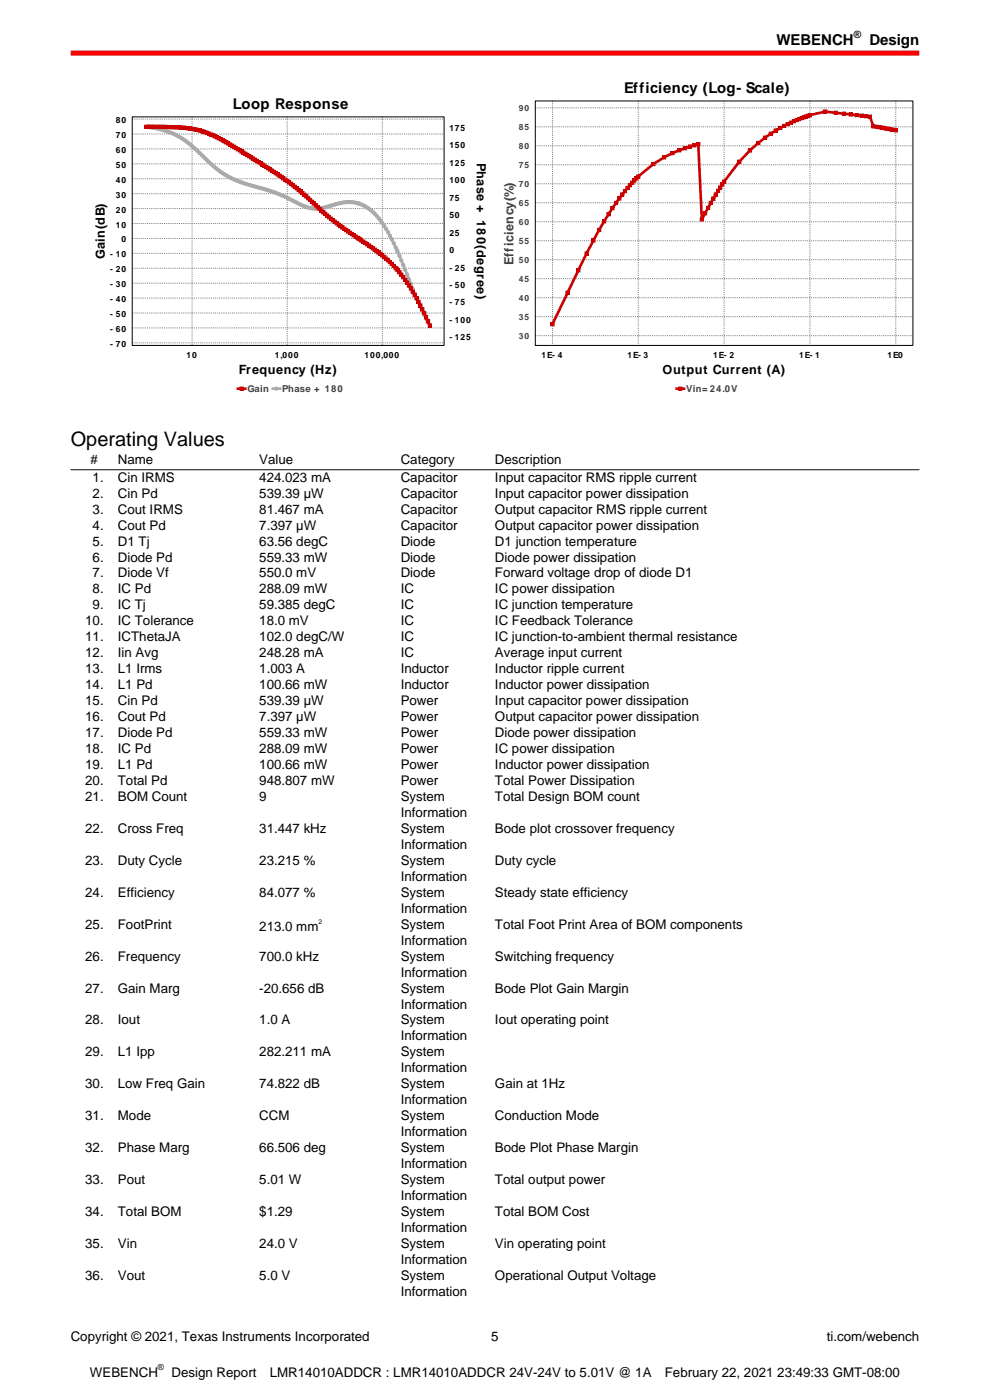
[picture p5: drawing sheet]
<svg xmlns="http://www.w3.org/2000/svg" width="210mm" height="297mm" viewBox="0 0 210 297" stroke-linecap="round" stroke-linejoin="round" font-family="sans-serif">
<defs><g id="words">
<text font-size="4.2" x="15" y="94.7">Operating Values</text>
<g font-size="3.2">
<text x="164.7" y="9.6">WEBENCH</text>
<text x="184.4" y="9.6">Design</text>
</g>
<g font-size="3.1">
<text x="49.4" y="23.1">Loop Response</text>
<text x="132.4" y="19.7">Efficiency (Log- Scale)</text>
</g>
<g font-size="2.8">
<text x="19.2" y="98.5">#</text>
<text x="25" y="98.5">Name</text>
<text x="55" y="98.5">Value</text>
<text x="85" y="98.5">Category</text>
<text x="105" y="98.5">Description</text>
<text x="19.6" y="102.2">1.</text>
<text x="19.6" y="105.6">2.</text>
<text x="25" y="102.2">Cin IRMS</text>
<text x="25" y="105.6">Cin Pd</text>
<text x="55" y="102.2">424.023 mA</text>
<text x="55" y="105.6">539.39 µW</text>
<text x="85" y="102.2">Capacitor</text>
<text x="85" y="105.6">Capacitor</text>
<text x="105" y="102.2">Input capacitor RMS ripple current</text>
<text x="105" y="105.6">Input capacitor power dissipation</text>
<text x="19.6" y="109">3.</text>
<text x="19.6" y="112.3">4.</text>
<text x="25" y="109">Cout IRMS</text>
<text x="25" y="112.3">Cout Pd</text>
<text x="55" y="109">81.467 mA</text>
<text x="55" y="112.3">7.397 µW</text>
<text x="85" y="109">Capacitor</text>
<text x="85" y="112.3">Capacitor</text>
<text x="105" y="109">Output capacitor RMS ripple current</text>
<text x="105" y="112.3">Output capacitor power dissipation</text>
<text x="19.6" y="115.7">5.</text>
<text x="19.6" y="119.1">6.</text>
<text x="25" y="115.7">D1 Tj</text>
<text x="25" y="119.1">Diode Pd</text>
<text x="55" y="115.7">63.56 degC</text>
<text x="55" y="119.1">559.33 mW</text>
<text x="85" y="115.7">Diode</text>
<text x="85" y="119.1">Diode</text>
<text x="105" y="115.7">D1 junction temperature</text>
<text x="105" y="119.1">Diode power dissipation</text>
<text x="19.6" y="122.5">7.</text>
<text x="19.6" y="125.9">8.</text>
<text x="25" y="122.5">Diode Vf</text>
<text x="25" y="125.9">IC Pd</text>
<text x="55" y="122.5">550.0 mV</text>
<text x="55" y="125.9">288.09 mW</text>
<text x="85" y="122.5">Diode</text>
<text x="85" y="125.9">IC</text>
<text x="105" y="122.5">Forward voltage drop of diode D1</text>
<text x="105" y="125.9">IC power dissipation</text>
<text x="19.6" y="129.3">9.</text>
<text x="25" y="129.3">IC Tj</text>
<text x="55" y="129.3">59.385 degC</text>
<text x="85" y="129.3">IC</text>
<text x="105" y="129.3">IC junction temperature</text>
<text x="18.1" y="132.7">10.</text>
<text x="18.1" y="136.1">11.</text>
<text x="25" y="132.7">IC Tolerance</text>
<text x="25" y="136.1">ICThetaJA</text>
<text x="55" y="132.7">18.0 mV</text>
<text x="55" y="136.1">102.0 degC/W</text>
<text x="85" y="132.7">IC</text>
<text x="85" y="136.1">IC</text>
<text x="105" y="132.7">IC Feedback Tolerance</text>
<text x="105" y="136.1">IC junction-to-ambient thermal resistance</text>
<text x="18.1" y="139.4">12.</text>
<text x="18.1" y="142.8">13.</text>
<text x="25" y="139.4">Iin Avg</text>
<text x="25" y="142.8">L1 Irms</text>
<text x="55" y="139.4">248.28 mA</text>
<text x="55" y="142.8">1.003 A</text>
<text x="85" y="139.4">IC</text>
<text x="85" y="142.8">Inductor</text>
<text x="105" y="139.4">Average input current</text>
<text x="105" y="142.8">Inductor ripple current</text>
<text x="18.1" y="146.2">14.</text>
<text x="18.1" y="149.6">15.</text>
<text x="25" y="146.2">L1 Pd</text>
<text x="25" y="149.6">Cin Pd</text>
<text x="55" y="146.2">100.66 mW</text>
<text x="55" y="149.6">539.39 µW</text>
<text x="85" y="146.2">Inductor</text>
<text x="85" y="149.6">Power</text>
<text x="105" y="146.2">Inductor power dissipation</text>
<text x="105" y="149.6">Input capacitor power dissipation</text>
<text x="18.1" y="153">16.</text>
<text x="25" y="153">Cout Pd</text>
<text x="55" y="153">7.397 µW</text>
<text x="85" y="153">Power</text>
<text x="105" y="153">Output capacitor power dissipation</text>
<text x="18.1" y="156.4">17.</text>
<text x="18.1" y="159.8">18.</text>
<text x="25" y="156.4">Diode Pd</text>
<text x="25" y="159.8">IC Pd</text>
<text x="55" y="156.4">559.33 mW</text>
<text x="55" y="159.8">288.09 mW</text>
<text x="85" y="156.4">Power</text>
<text x="85" y="159.8">Power</text>
<text x="105" y="156.4">Diode power dissipation</text>
<text x="105" y="159.8">IC power dissipation</text>
<text x="18.1" y="163.1">19.</text>
<text x="18.1" y="166.5">20.</text>
<text x="25" y="163.1">L1 Pd</text>
<text x="25" y="166.5">Total Pd</text>
<text x="55" y="163.1">100.66 mW</text>
<text x="55" y="166.5">948.807 mW</text>
<text x="85" y="163.1">Power</text>
<text x="85" y="166.5">Power</text>
<text x="105" y="163.1">Inductor power dissipation</text>
<text x="105" y="166.5">Total Power Dissipation</text>
<text x="18.1" y="169.9">21.</text>
<text x="25" y="169.9">BOM Count</text>
<text x="55" y="169.9">9</text>
<text x="85" y="169.9">System</text>
<text x="85" y="173.3">Information</text>
<text x="105" y="169.9">Total Design BOM count</text>
<text x="18.1" y="176.7">22.</text>
<text x="25" y="176.7">Cross Freq</text>
<text x="55" y="176.7">31.447 kHz</text>
<text x="85" y="176.7">System</text>
<text x="105" y="176.7">Bode plot crossover frequency</text>
<text x="18.1" y="183.5">23.</text>
<text x="25" y="183.5">Duty Cycle</text>
<text x="55" y="183.5">23.215 %</text>
<text x="85" y="180.1">Information</text>
<text x="85" y="183.5">System</text>
<text x="105" y="183.5">Duty cycle</text>
<text x="18.1" y="190.2">24.</text>
<text x="25" y="190.2">Efficiency</text>
<text x="55" y="190.2">84.077 %</text>
<text x="85" y="186.9">Information</text>
<text x="85" y="190.2">System</text>
<text x="105" y="190.2">Steady state efficiency</text>
<text x="18.1" y="197">25.</text>
<text x="25" y="197">FootPrint</text>
<text x="55" y="197.5">213.0 mm</text>
<text x="85" y="193.6">Information</text>
<text x="85" y="197">System</text>
<text x="105" y="197">Total Foot Print Area of BOM components</text>
<text x="18.1" y="203.8">26.</text>
<text x="25" y="203.8">Frequency</text>
<text x="55" y="203.8">700.0 kHz</text>
<text x="85" y="200.4">Information</text>
<text x="85" y="203.8">System</text>
<text x="105" y="203.8">Switching frequency</text>
<text x="85" y="207.2">Information</text>
<text x="18.1" y="210.6">27.</text>
<text x="25" y="210.6">Gain Marg</text>
<text x="55" y="210.6">-20.656 dB</text>
<text x="85" y="210.6">System</text>
<text x="85" y="213.9">Information</text>
<text x="105" y="210.6">Bode Plot Gain Margin</text>
<text x="18.1" y="217.3">28.</text>
<text x="25" y="217.3">Iout</text>
<text x="55" y="217.3">1.0 A</text>
<text x="85" y="217.3">System</text>
<text x="85" y="220.7">Information</text>
<text x="105" y="217.3">Iout operating point</text>
<text x="18.1" y="224.1">29.</text>
<text x="25" y="224.1">L1 Ipp</text>
<text x="55" y="224.1">282.211 mA</text>
<text x="85" y="224.1">System</text>
<text x="85" y="227.5">Information</text>
<text x="18.1" y="230.9">30.</text>
<text x="25" y="230.9">Low Freq Gain</text>
<text x="55" y="230.9">74.822 dB</text>
<text x="85" y="230.9">System</text>
<text x="105" y="230.9">Gain at 1Hz</text>
<text x="18.1" y="237.7">31.</text>
<text x="25" y="237.7">Mode</text>
<text x="55" y="237.7">CCM</text>
<text x="85" y="234.3">Information</text>
<text x="85" y="237.7">System</text>
<text x="105" y="237.7">Conduction Mode</text>
<text x="18.1" y="244.4">32.</text>
<text x="25" y="244.4">Phase Marg</text>
<text x="55" y="244.4">66.506 deg</text>
<text x="85" y="241">Information</text>
<text x="85" y="244.4">System</text>
<text x="105" y="244.4">Bode Plot Phase Margin</text>
<text x="18.1" y="251.2">33.</text>
<text x="25" y="251.2">Pout</text>
<text x="55" y="251.2">5.01 W</text>
<text x="85" y="247.8">Information</text>
<text x="85" y="251.2">System</text>
<text x="105" y="251.2">Total output power</text>
<text x="18.1" y="258">34.</text>
<text x="25" y="258">Total BOM</text>
<text x="55" y="258">$1.29</text>
<text x="85" y="254.6">Information</text>
<text x="85" y="258">System</text>
<text x="105" y="258">Total BOM Cost</text>
<text x="85" y="261.4">Information</text>
<text x="18.1" y="264.7">35.</text>
<text x="25" y="264.7">Vin</text>
<text x="55" y="264.7">24.0 V</text>
<text x="85" y="264.7">System</text>
<text x="85" y="268.1">Information</text>
<text x="105" y="264.7">Vin operating point</text>
<text x="18.1" y="271.5">36.</text>
<text x="25" y="271.5">Vout</text>
<text x="55" y="271.5">5.0 V</text>
<text x="85" y="271.5">System</text>
<text x="85" y="274.9">Information</text>
<text x="105" y="271.5">Operational Output Voltage</text>
<text x="15" y="284.4">Copyright © 2021, Texas Instruments Incorporated</text>
<text x="104.2" y="284.4">5</text>
<text x="175.4" y="284.4">ti.com/webench</text>
<text x="19.1" y="292">WEBENCH</text>
<text x="36.4" y="292">Design Report</text>
<text x="57.2" y="292">LMR14010ADDCR : LMR14010ADDCR 24V-24V to 5.01V @ 1A</text>
<text x="141" y="292">February 22, 2021 23:49:33 GMT-08:00</text>
</g>
<g font-size="2.7">
<text x="101.2" y="34.6" transform="rotate(90 101.2 34.6)">Phase + 180(degree)</text>
<text x="22.3" y="54.9" transform="rotate(-90 22.3 54.9)">Gain(dB)</text>
<text x="50.7" y="79.4">Frequency (Hz)</text>
<text x="140.5" y="79.4">Output Current (A)</text>
</g>
<text font-size="2.7" fill="#404040" x="108.9" y="56.1" transform="rotate(-90 108.9 56.1)">Efficiency(%)</text>
<text font-size="2.1" x="181.1" y="8">®</text>
<g font-size="2" fill="#404040">
<text x="52.5" y="83.2">Gain</text>
<text x="59.9" y="83.2">Phase + 180</text>
<text x="145.5" y="83.2">Vin= 24.0V</text>
</g>
<g font-size="1.8" fill="#404040">
<text x="110" y="23.5">90</text>
<text x="110" y="27.6">85</text>
<text x="110" y="35.6">75</text>
<text x="110" y="31.6">80</text>
<text x="110" y="39.7">70</text>
<text x="110" y="47.7">60</text>
<text x="110" y="43.7">65</text>
<text x="110" y="51.7">55</text>
<text x="110" y="59.8">45</text>
<text x="110" y="55.8">50</text>
<text x="110" y="63.8">40</text>
<text x="110" y="71.9">30</text>
<text x="110" y="67.8">35</text>
</g>
<g font-size="1.8">
<text x="24.5" y="29.3">70</text>
<text x="24.5" y="26.1">80</text>
<text x="95.3" y="27.7">175</text>
<text x="24.5" y="35.6">50</text>
<text x="24.5" y="32.5">60</text>
<text x="95.3" y="35.2">125</text>
<text x="95.3" y="31.5">150</text>
<text x="24.5" y="41.9">30</text>
<text x="24.5" y="38.8">40</text>
<text x="95.3" y="38.9">100</text>
<text x="24.5" y="45.1">20</text>
<text x="95.3" y="46.3">50</text>
<text x="95.3" y="42.6">75</text>
<text x="24.5" y="48.3">10</text>
<text x="25.7" y="51.4">0</text>
<text x="95.3" y="53.7">0</text>
<text x="95.3" y="50">25</text>
<text x="23.4" y="57.8">- 20</text>
<text x="23.4" y="54.6">- 10</text>
<text x="95.3" y="57.4">- 25</text>
<text x="23.4" y="64.1">- 40</text>
<text x="23.4" y="60.9">- 30</text>
<text x="95.3" y="64.8">- 75</text>
<text x="95.3" y="61.1">- 50</text>
<text x="23.4" y="70.4">- 60</text>
<text x="23.4" y="67.3">- 50</text>
<text x="95.3" y="68.5">- 100</text>
<text x="23.4" y="73.6">- 70</text>
<text x="39.6" y="76">10</text>
<text x="58.3" y="76">1,000</text>
<text x="77.3" y="76">100,000</text>
<text x="95.3" y="72.2">- 125</text>
<text x="114.9" y="76">1E- 4</text>
<text x="133.1" y="76">1E- 3</text>
<text x="151.3" y="76">1E- 2</text>
<text x="169.5" y="76">1E- 1</text>
<text x="188.3" y="76">1E0</text>
<text x="33.5" y="290.6">®</text>
</g>
<text font-size="1.4" x="67.5" y="196">2</text>
</g></defs>
<path d="M15 11.3h180" fill="none" stroke="#f00" stroke-width="1.1" stroke-linecap="butt"/>
<g fill="#fff">
<path d="M15 16.6h90v67.5h-90z"/>
<path d="M50.1 80.9h23.2v3.1h-23.2z"/>
</g>
<path d="M50.5 82.5h1.5" fill="none" stroke="#c00" stroke-width=".56"/>
<path d="M50.9 82.1h.7v.7h-.7z" fill="#c00"/>
<path d="M50.9 82.1h.7v.7h-.7z" fill="none" stroke="#c00" stroke-width=".21"/>
<path d="M57.8 82.5h1.6" fill="none" stroke="#aaa" stroke-width=".56"/>
<circle cx="58.6" cy="82.5" r=".34" fill="#aaa"/>
<circle cx="58.6" cy="82.5" r=".34" fill="none" stroke="#aaa" stroke-width=".21"/>
<path d="M28 24.8h66.2v48.5h-66.2z" fill="#fff"/>
<g fill="none" stroke="#808080" stroke-width=".21" stroke-dasharray=".2 .2" stroke-linecap="butt">
<path d="M28 37.9h66.2M28 34.8h66.2M28 31.6h66.2M28 28.4h66.2M28 25.3h66.2M40.7 24.8v48.5M60.9 24.8v48.5M81.1 24.8v48.5M28 56.9h66.2M28 53.7h66.2M28 50.6h66.2M28 47.4h66.2"/>
<path d="M28 44.3h66.2M28 41.1h66.2M28 72.7h66.2M28 69.6h66.2M28 66.4h66.2M28 63.2h66.2M28 60.1h66.2"/>
</g>
<path d="M31.1 26.9a17.3 17.3 0 0 1 11.7 6 21.2 21.2 0 0 0 12.1 6.9 41 41 0 0 1 9.7 3.9 7.6 7.6 0 0 0 6-.2 8 8 0 0 1 10.1 3.3 45.6 45.6 0 0 1 5.2 10.4l3.3 7.9 2 4" fill="none" stroke="#aaa" stroke-width=".56"/>
<circle cx="31.1" cy="26.9" r=".34" fill="#aaa"/>
<circle cx="31.1" cy="26.9" r=".34" fill="none" stroke="#aaa" stroke-width=".21"/>
<circle cx="31.5" cy="27" r=".34" fill="#aaa"/>
<circle cx="31.5" cy="27" r=".34" fill="none" stroke="#aaa" stroke-width=".21"/>
<circle cx="31.9" cy="27" r=".34" fill="#aaa"/>
<circle cx="31.9" cy="27" r=".34" fill="none" stroke="#aaa" stroke-width=".21"/>
<circle cx="32.3" cy="27.1" r=".34" fill="#aaa"/>
<circle cx="32.3" cy="27.1" r=".34" fill="none" stroke="#aaa" stroke-width=".21"/>
<circle cx="32.7" cy="27.2" r=".34" fill="#aaa"/>
<circle cx="32.7" cy="27.2" r=".34" fill="none" stroke="#aaa" stroke-width=".21"/>
<circle cx="33.1" cy="27.2" r=".34" fill="#aaa"/>
<circle cx="33.1" cy="27.2" r=".34" fill="none" stroke="#aaa" stroke-width=".21"/>
<circle cx="33.5" cy="27.3" r=".34" fill="#aaa"/>
<circle cx="33.5" cy="27.3" r=".34" fill="none" stroke="#aaa" stroke-width=".21"/>
<circle cx="33.9" cy="27.4" r=".34" fill="#aaa"/>
<circle cx="33.9" cy="27.4" r=".34" fill="none" stroke="#aaa" stroke-width=".21"/>
<circle cx="34.3" cy="27.5" r=".34" fill="#aaa"/>
<circle cx="34.3" cy="27.5" r=".34" fill="none" stroke="#aaa" stroke-width=".21"/>
<circle cx="34.7" cy="27.6" r=".34" fill="#aaa"/>
<circle cx="34.7" cy="27.6" r=".34" fill="none" stroke="#aaa" stroke-width=".21"/>
<circle cx="35.1" cy="27.7" r=".34" fill="#aaa"/>
<circle cx="35.1" cy="27.7" r=".34" fill="none" stroke="#aaa" stroke-width=".21"/>
<circle cx="35.5" cy="27.9" r=".34" fill="#aaa"/>
<circle cx="35.5" cy="27.9" r=".34" fill="none" stroke="#aaa" stroke-width=".21"/>
<circle cx="35.9" cy="28" r=".34" fill="#aaa"/>
<circle cx="35.9" cy="28" r=".34" fill="none" stroke="#aaa" stroke-width=".21"/>
<circle cx="36.3" cy="28.2" r=".34" fill="#aaa"/>
<circle cx="36.3" cy="28.2" r=".34" fill="none" stroke="#aaa" stroke-width=".21"/>
<circle cx="36.7" cy="28.4" r=".34" fill="#aaa"/>
<circle cx="36.7" cy="28.4" r=".34" fill="none" stroke="#aaa" stroke-width=".21"/>
<circle cx="37.1" cy="28.5" r=".34" fill="#aaa"/>
<circle cx="37.1" cy="28.5" r=".34" fill="none" stroke="#aaa" stroke-width=".21"/>
<circle cx="37.5" cy="28.7" r=".34" fill="#aaa"/>
<circle cx="37.5" cy="28.7" r=".34" fill="none" stroke="#aaa" stroke-width=".21"/>
<circle cx="37.9" cy="29" r=".34" fill="#aaa"/>
<circle cx="37.9" cy="29" r=".34" fill="none" stroke="#aaa" stroke-width=".21"/>
<circle cx="38.3" cy="29.2" r=".34" fill="#aaa"/>
<circle cx="38.3" cy="29.2" r=".34" fill="none" stroke="#aaa" stroke-width=".21"/>
<circle cx="38.7" cy="29.5" r=".34" fill="#aaa"/>
<circle cx="38.7" cy="29.5" r=".34" fill="none" stroke="#aaa" stroke-width=".21"/>
<circle cx="39.1" cy="29.7" r=".34" fill="#aaa"/>
<circle cx="39.1" cy="29.7" r=".34" fill="none" stroke="#aaa" stroke-width=".21"/>
<circle cx="39.5" cy="30" r=".34" fill="#aaa"/>
<circle cx="39.5" cy="30" r=".34" fill="none" stroke="#aaa" stroke-width=".21"/>
<circle cx="39.9" cy="30.3" r=".34" fill="#aaa"/>
<circle cx="39.9" cy="30.3" r=".34" fill="none" stroke="#aaa" stroke-width=".21"/>
<circle cx="40.3" cy="30.6" r=".34" fill="#aaa"/>
<circle cx="40.3" cy="30.6" r=".34" fill="none" stroke="#aaa" stroke-width=".21"/>
<circle cx="40.7" cy="31" r=".34" fill="#aaa"/>
<circle cx="40.7" cy="31" r=".34" fill="none" stroke="#aaa" stroke-width=".21"/>
<circle cx="41.1" cy="31.3" r=".34" fill="#aaa"/>
<circle cx="41.1" cy="31.3" r=".34" fill="none" stroke="#aaa" stroke-width=".21"/>
<circle cx="41.6" cy="31.7" r=".34" fill="#aaa"/>
<circle cx="41.6" cy="31.7" r=".34" fill="none" stroke="#aaa" stroke-width=".21"/>
<circle cx="42" cy="32.1" r=".34" fill="#aaa"/>
<circle cx="42" cy="32.1" r=".34" fill="none" stroke="#aaa" stroke-width=".21"/>
<circle cx="42.4" cy="32.5" r=".34" fill="#aaa"/>
<circle cx="42.4" cy="32.5" r=".34" fill="none" stroke="#aaa" stroke-width=".21"/>
<circle cx="42.8" cy="32.9" r=".34" fill="#aaa"/>
<circle cx="42.8" cy="32.9" r=".34" fill="none" stroke="#aaa" stroke-width=".21"/>
<circle cx="43.2" cy="33.3" r=".34" fill="#aaa"/>
<circle cx="43.2" cy="33.3" r=".34" fill="none" stroke="#aaa" stroke-width=".21"/>
<circle cx="43.6" cy="33.7" r=".34" fill="#aaa"/>
<circle cx="43.6" cy="33.7" r=".34" fill="none" stroke="#aaa" stroke-width=".21"/>
<circle cx="44" cy="34" r=".34" fill="#aaa"/>
<circle cx="44" cy="34" r=".34" fill="none" stroke="#aaa" stroke-width=".21"/>
<circle cx="44.4" cy="34.4" r=".34" fill="#aaa"/>
<circle cx="44.4" cy="34.4" r=".34" fill="none" stroke="#aaa" stroke-width=".21"/>
<circle cx="44.8" cy="34.8" r=".34" fill="#aaa"/>
<circle cx="44.8" cy="34.8" r=".34" fill="none" stroke="#aaa" stroke-width=".21"/>
<circle cx="45.2" cy="35.2" r=".34" fill="#aaa"/>
<circle cx="45.2" cy="35.2" r=".34" fill="none" stroke="#aaa" stroke-width=".21"/>
<circle cx="45.6" cy="35.5" r=".34" fill="#aaa"/>
<circle cx="45.6" cy="35.5" r=".34" fill="none" stroke="#aaa" stroke-width=".21"/>
<circle cx="46" cy="35.8" r=".34" fill="#aaa"/>
<circle cx="46" cy="35.8" r=".34" fill="none" stroke="#aaa" stroke-width=".21"/>
<circle cx="46.4" cy="36.1" r=".34" fill="#aaa"/>
<circle cx="46.4" cy="36.1" r=".34" fill="none" stroke="#aaa" stroke-width=".21"/>
<circle cx="46.8" cy="36.4" r=".34" fill="#aaa"/>
<circle cx="46.8" cy="36.4" r=".34" fill="none" stroke="#aaa" stroke-width=".21"/>
<circle cx="47.2" cy="36.7" r=".34" fill="#aaa"/>
<circle cx="47.2" cy="36.7" r=".34" fill="none" stroke="#aaa" stroke-width=".21"/>
<circle cx="47.6" cy="37" r=".34" fill="#aaa"/>
<circle cx="47.6" cy="37" r=".34" fill="none" stroke="#aaa" stroke-width=".21"/>
<circle cx="48" cy="37.2" r=".34" fill="#aaa"/>
<circle cx="48" cy="37.2" r=".34" fill="none" stroke="#aaa" stroke-width=".21"/>
<circle cx="48.4" cy="37.5" r=".34" fill="#aaa"/>
<circle cx="48.4" cy="37.5" r=".34" fill="none" stroke="#aaa" stroke-width=".21"/>
<circle cx="48.8" cy="37.7" r=".34" fill="#aaa"/>
<circle cx="48.8" cy="37.7" r=".34" fill="none" stroke="#aaa" stroke-width=".21"/>
<circle cx="49.2" cy="37.9" r=".34" fill="#aaa"/>
<circle cx="49.2" cy="37.9" r=".34" fill="none" stroke="#aaa" stroke-width=".21"/>
<circle cx="49.6" cy="38.1" r=".34" fill="#aaa"/>
<circle cx="49.6" cy="38.1" r=".34" fill="none" stroke="#aaa" stroke-width=".21"/>
<circle cx="50" cy="38.2" r=".34" fill="#aaa"/>
<circle cx="50" cy="38.2" r=".34" fill="none" stroke="#aaa" stroke-width=".21"/>
<circle cx="50.4" cy="38.4" r=".34" fill="#aaa"/>
<circle cx="50.4" cy="38.4" r=".34" fill="none" stroke="#aaa" stroke-width=".21"/>
<circle cx="50.8" cy="38.6" r=".34" fill="#aaa"/>
<circle cx="50.8" cy="38.6" r=".34" fill="none" stroke="#aaa" stroke-width=".21"/>
<circle cx="51.2" cy="38.7" r=".34" fill="#aaa"/>
<circle cx="51.2" cy="38.7" r=".34" fill="none" stroke="#aaa" stroke-width=".21"/>
<circle cx="51.6" cy="38.8" r=".34" fill="#aaa"/>
<circle cx="51.6" cy="38.8" r=".34" fill="none" stroke="#aaa" stroke-width=".21"/>
<circle cx="52" cy="39" r=".34" fill="#aaa"/>
<circle cx="52" cy="39" r=".34" fill="none" stroke="#aaa" stroke-width=".21"/>
<circle cx="52.4" cy="39.1" r=".34" fill="#aaa"/>
<circle cx="52.4" cy="39.1" r=".34" fill="none" stroke="#aaa" stroke-width=".21"/>
<circle cx="52.9" cy="39.2" r=".34" fill="#aaa"/>
<circle cx="52.9" cy="39.2" r=".34" fill="none" stroke="#aaa" stroke-width=".21"/>
<circle cx="53.3" cy="39.3" r=".34" fill="#aaa"/>
<circle cx="53.3" cy="39.3" r=".34" fill="none" stroke="#aaa" stroke-width=".21"/>
<circle cx="53.7" cy="39.4" r=".34" fill="#aaa"/>
<circle cx="53.7" cy="39.4" r=".34" fill="none" stroke="#aaa" stroke-width=".21"/>
<circle cx="54.1" cy="39.6" r=".34" fill="#aaa"/>
<circle cx="54.1" cy="39.6" r=".34" fill="none" stroke="#aaa" stroke-width=".21"/>
<circle cx="54.5" cy="39.7" r=".34" fill="#aaa"/>
<circle cx="54.5" cy="39.7" r=".34" fill="none" stroke="#aaa" stroke-width=".21"/>
<circle cx="54.9" cy="39.8" r=".34" fill="#aaa"/>
<circle cx="54.9" cy="39.8" r=".34" fill="none" stroke="#aaa" stroke-width=".21"/>
<circle cx="55.3" cy="39.9" r=".34" fill="#aaa"/>
<circle cx="55.3" cy="39.9" r=".34" fill="none" stroke="#aaa" stroke-width=".21"/>
<circle cx="55.7" cy="40" r=".34" fill="#aaa"/>
<circle cx="55.7" cy="40" r=".34" fill="none" stroke="#aaa" stroke-width=".21"/>
<circle cx="56.1" cy="40.1" r=".34" fill="#aaa"/>
<circle cx="56.1" cy="40.1" r=".34" fill="none" stroke="#aaa" stroke-width=".21"/>
<circle cx="56.5" cy="40.2" r=".34" fill="#aaa"/>
<circle cx="56.5" cy="40.2" r=".34" fill="none" stroke="#aaa" stroke-width=".21"/>
<circle cx="56.9" cy="40.4" r=".34" fill="#aaa"/>
<circle cx="56.9" cy="40.4" r=".34" fill="none" stroke="#aaa" stroke-width=".21"/>
<circle cx="57.3" cy="40.5" r=".34" fill="#aaa"/>
<circle cx="57.3" cy="40.5" r=".34" fill="none" stroke="#aaa" stroke-width=".21"/>
<circle cx="57.7" cy="40.6" r=".34" fill="#aaa"/>
<circle cx="57.7" cy="40.6" r=".34" fill="none" stroke="#aaa" stroke-width=".21"/>
<circle cx="58.1" cy="40.8" r=".34" fill="#aaa"/>
<circle cx="58.1" cy="40.8" r=".34" fill="none" stroke="#aaa" stroke-width=".21"/>
<circle cx="58.5" cy="40.9" r=".34" fill="#aaa"/>
<circle cx="58.5" cy="40.9" r=".34" fill="none" stroke="#aaa" stroke-width=".21"/>
<circle cx="58.9" cy="41.1" r=".34" fill="#aaa"/>
<circle cx="58.9" cy="41.1" r=".34" fill="none" stroke="#aaa" stroke-width=".21"/>
<circle cx="59.3" cy="41.2" r=".34" fill="#aaa"/>
<circle cx="59.3" cy="41.2" r=".34" fill="none" stroke="#aaa" stroke-width=".21"/>
<circle cx="59.7" cy="41.4" r=".34" fill="#aaa"/>
<circle cx="59.7" cy="41.4" r=".34" fill="none" stroke="#aaa" stroke-width=".21"/>
<circle cx="60.1" cy="41.6" r=".34" fill="#aaa"/>
<circle cx="60.1" cy="41.6" r=".34" fill="none" stroke="#aaa" stroke-width=".21"/>
<circle cx="60.5" cy="41.8" r=".34" fill="#aaa"/>
<circle cx="60.5" cy="41.8" r=".34" fill="none" stroke="#aaa" stroke-width=".21"/>
<circle cx="60.9" cy="42" r=".34" fill="#aaa"/>
<circle cx="60.9" cy="42" r=".34" fill="none" stroke="#aaa" stroke-width=".21"/>
<circle cx="61.3" cy="42.2" r=".34" fill="#aaa"/>
<circle cx="61.3" cy="42.2" r=".34" fill="none" stroke="#aaa" stroke-width=".21"/>
<circle cx="61.7" cy="42.4" r=".34" fill="#aaa"/>
<circle cx="61.7" cy="42.4" r=".34" fill="none" stroke="#aaa" stroke-width=".21"/>
<circle cx="62.1" cy="42.6" r=".34" fill="#aaa"/>
<circle cx="62.1" cy="42.6" r=".34" fill="none" stroke="#aaa" stroke-width=".21"/>
<circle cx="62.5" cy="42.8" r=".34" fill="#aaa"/>
<circle cx="62.5" cy="42.8" r=".34" fill="none" stroke="#aaa" stroke-width=".21"/>
<circle cx="62.9" cy="43" r=".34" fill="#aaa"/>
<circle cx="62.9" cy="43" r=".34" fill="none" stroke="#aaa" stroke-width=".21"/>
<circle cx="63.3" cy="43.2" r=".34" fill="#aaa"/>
<circle cx="63.3" cy="43.2" r=".34" fill="none" stroke="#aaa" stroke-width=".21"/>
<circle cx="63.7" cy="43.4" r=".34" fill="#aaa"/>
<circle cx="63.7" cy="43.4" r=".34" fill="none" stroke="#aaa" stroke-width=".21"/>
<circle cx="64.2" cy="43.6" r=".34" fill="#aaa"/>
<circle cx="64.2" cy="43.6" r=".34" fill="none" stroke="#aaa" stroke-width=".21"/>
<circle cx="64.6" cy="43.7" r=".34" fill="#aaa"/>
<circle cx="64.6" cy="43.7" r=".34" fill="none" stroke="#aaa" stroke-width=".21"/>
<circle cx="65" cy="43.9" r=".34" fill="#aaa"/>
<circle cx="65" cy="43.9" r=".34" fill="none" stroke="#aaa" stroke-width=".21"/>
<circle cx="65.4" cy="44" r=".34" fill="#aaa"/>
<circle cx="65.4" cy="44" r=".34" fill="none" stroke="#aaa" stroke-width=".21"/>
<circle cx="65.8" cy="44.1" r=".34" fill="#aaa"/>
<circle cx="65.8" cy="44.1" r=".34" fill="none" stroke="#aaa" stroke-width=".21"/>
<circle cx="66.2" cy="44.2" r=".34" fill="#aaa"/>
<circle cx="66.2" cy="44.2" r=".34" fill="none" stroke="#aaa" stroke-width=".21"/>
<circle cx="66.6" cy="44.3" r=".34" fill="#aaa"/>
<circle cx="66.6" cy="44.3" r=".34" fill="none" stroke="#aaa" stroke-width=".21"/>
<circle cx="67" cy="44.3" r=".34" fill="#aaa"/>
<circle cx="67" cy="44.3" r=".34" fill="none" stroke="#aaa" stroke-width=".21"/>
<circle cx="67.4" cy="44.3" r=".34" fill="#aaa"/>
<circle cx="67.4" cy="44.3" r=".34" fill="none" stroke="#aaa" stroke-width=".21"/>
<circle cx="67.8" cy="44.2" r=".34" fill="#aaa"/>
<circle cx="67.8" cy="44.2" r=".34" fill="none" stroke="#aaa" stroke-width=".21"/>
<circle cx="68.2" cy="44.2" r=".34" fill="#aaa"/>
<circle cx="68.2" cy="44.2" r=".34" fill="none" stroke="#aaa" stroke-width=".21"/>
<circle cx="68.6" cy="44.1" r=".34" fill="#aaa"/>
<circle cx="68.6" cy="44.1" r=".34" fill="none" stroke="#aaa" stroke-width=".21"/>
<circle cx="69" cy="44" r=".34" fill="#aaa"/>
<circle cx="69" cy="44" r=".34" fill="none" stroke="#aaa" stroke-width=".21"/>
<circle cx="69.4" cy="43.9" r=".34" fill="#aaa"/>
<circle cx="69.4" cy="43.9" r=".34" fill="none" stroke="#aaa" stroke-width=".21"/>
<circle cx="69.8" cy="43.8" r=".34" fill="#aaa"/>
<circle cx="69.8" cy="43.8" r=".34" fill="none" stroke="#aaa" stroke-width=".21"/>
<circle cx="70.2" cy="43.6" r=".34" fill="#aaa"/>
<circle cx="70.2" cy="43.6" r=".34" fill="none" stroke="#aaa" stroke-width=".21"/>
<circle cx="70.6" cy="43.5" r=".34" fill="#aaa"/>
<circle cx="70.6" cy="43.5" r=".34" fill="none" stroke="#aaa" stroke-width=".21"/>
<circle cx="71" cy="43.4" r=".34" fill="#aaa"/>
<circle cx="71" cy="43.4" r=".34" fill="none" stroke="#aaa" stroke-width=".21"/>
<circle cx="71.4" cy="43.3" r=".34" fill="#aaa"/>
<circle cx="71.4" cy="43.3" r=".34" fill="none" stroke="#aaa" stroke-width=".21"/>
<circle cx="71.8" cy="43.2" r=".34" fill="#aaa"/>
<circle cx="71.8" cy="43.2" r=".34" fill="none" stroke="#aaa" stroke-width=".21"/>
<circle cx="72.2" cy="43.1" r=".34" fill="#aaa"/>
<circle cx="72.2" cy="43.1" r=".34" fill="none" stroke="#aaa" stroke-width=".21"/>
<circle cx="72.6" cy="43" r=".34" fill="#aaa"/>
<circle cx="72.6" cy="43" r=".34" fill="none" stroke="#aaa" stroke-width=".21"/>
<circle cx="73" cy="42.9" r=".34" fill="#aaa"/>
<circle cx="73" cy="42.9" r=".34" fill="none" stroke="#aaa" stroke-width=".21"/>
<circle cx="73.4" cy="42.9" r=".34" fill="#aaa"/>
<circle cx="73.4" cy="42.9" r=".34" fill="none" stroke="#aaa" stroke-width=".21"/>
<circle cx="73.8" cy="42.9" r=".34" fill="#aaa"/>
<circle cx="73.8" cy="42.9" r=".34" fill="none" stroke="#aaa" stroke-width=".21"/>
<circle cx="74.2" cy="42.9" r=".34" fill="#aaa"/>
<circle cx="74.2" cy="42.9" r=".34" fill="none" stroke="#aaa" stroke-width=".21"/>
<circle cx="74.6" cy="42.9" r=".34" fill="#aaa"/>
<circle cx="74.6" cy="42.9" r=".34" fill="none" stroke="#aaa" stroke-width=".21"/>
<circle cx="75" cy="42.9" r=".34" fill="#aaa"/>
<circle cx="75" cy="42.9" r=".34" fill="none" stroke="#aaa" stroke-width=".21"/>
<circle cx="75.5" cy="43" r=".34" fill="#aaa"/>
<circle cx="75.5" cy="43" r=".34" fill="none" stroke="#aaa" stroke-width=".21"/>
<circle cx="75.9" cy="43.1" r=".34" fill="#aaa"/>
<circle cx="75.9" cy="43.1" r=".34" fill="none" stroke="#aaa" stroke-width=".21"/>
<circle cx="76" cy="43.2" r=".34" fill="#aaa"/>
<circle cx="76" cy="43.2" r=".34" fill="none" stroke="#aaa" stroke-width=".21"/>
<circle cx="76.3" cy="43.2" r=".34" fill="#aaa"/>
<circle cx="76.3" cy="43.2" r=".34" fill="none" stroke="#aaa" stroke-width=".21"/>
<circle cx="76.7" cy="43.4" r=".34" fill="#aaa"/>
<circle cx="76.7" cy="43.4" r=".34" fill="none" stroke="#aaa" stroke-width=".21"/>
<circle cx="77.1" cy="43.6" r=".34" fill="#aaa"/>
<circle cx="77.1" cy="43.6" r=".34" fill="none" stroke="#aaa" stroke-width=".21"/>
<circle cx="77.5" cy="43.8" r=".34" fill="#aaa"/>
<circle cx="77.5" cy="43.8" r=".34" fill="none" stroke="#aaa" stroke-width=".21"/>
<circle cx="77.9" cy="44" r=".34" fill="#aaa"/>
<circle cx="77.9" cy="44" r=".34" fill="none" stroke="#aaa" stroke-width=".21"/>
<circle cx="78.3" cy="44.3" r=".34" fill="#aaa"/>
<circle cx="78.3" cy="44.3" r=".34" fill="none" stroke="#aaa" stroke-width=".21"/>
<circle cx="78.7" cy="44.6" r=".34" fill="#aaa"/>
<circle cx="78.7" cy="44.6" r=".34" fill="none" stroke="#aaa" stroke-width=".21"/>
<circle cx="79.1" cy="45" r=".34" fill="#aaa"/>
<circle cx="79.1" cy="45" r=".34" fill="none" stroke="#aaa" stroke-width=".21"/>
<circle cx="79.5" cy="45.4" r=".34" fill="#aaa"/>
<circle cx="79.5" cy="45.4" r=".34" fill="none" stroke="#aaa" stroke-width=".21"/>
<circle cx="79.9" cy="45.8" r=".34" fill="#aaa"/>
<circle cx="79.9" cy="45.8" r=".34" fill="none" stroke="#aaa" stroke-width=".21"/>
<circle cx="80.3" cy="46.3" r=".34" fill="#aaa"/>
<circle cx="80.3" cy="46.3" r=".34" fill="none" stroke="#aaa" stroke-width=".21"/>
<circle cx="80.7" cy="46.8" r=".34" fill="#aaa"/>
<circle cx="80.7" cy="46.8" r=".34" fill="none" stroke="#aaa" stroke-width=".21"/>
<circle cx="81.1" cy="47.3" r=".34" fill="#aaa"/>
<circle cx="81.1" cy="47.3" r=".34" fill="none" stroke="#aaa" stroke-width=".21"/>
<circle cx="81.5" cy="47.9" r=".34" fill="#aaa"/>
<circle cx="81.5" cy="47.9" r=".34" fill="none" stroke="#aaa" stroke-width=".21"/>
<circle cx="81.9" cy="48.6" r=".34" fill="#aaa"/>
<circle cx="81.9" cy="48.6" r=".34" fill="none" stroke="#aaa" stroke-width=".21"/>
<circle cx="82.3" cy="49.3" r=".34" fill="#aaa"/>
<circle cx="82.3" cy="49.3" r=".34" fill="none" stroke="#aaa" stroke-width=".21"/>
<circle cx="82.7" cy="50" r=".34" fill="#aaa"/>
<circle cx="82.7" cy="50" r=".34" fill="none" stroke="#aaa" stroke-width=".21"/>
<circle cx="83.1" cy="50.8" r=".34" fill="#aaa"/>
<circle cx="83.1" cy="50.8" r=".34" fill="none" stroke="#aaa" stroke-width=".21"/>
<circle cx="83.5" cy="51.6" r=".34" fill="#aaa"/>
<circle cx="83.5" cy="51.6" r=".34" fill="none" stroke="#aaa" stroke-width=".21"/>
<circle cx="83.9" cy="52.5" r=".34" fill="#aaa"/>
<circle cx="83.9" cy="52.5" r=".34" fill="none" stroke="#aaa" stroke-width=".21"/>
<circle cx="84.2" cy="53" r=".34" fill="#aaa"/>
<circle cx="84.2" cy="53" r=".34" fill="none" stroke="#aaa" stroke-width=".21"/>
<circle cx="84.3" cy="53.4" r=".34" fill="#aaa"/>
<circle cx="84.3" cy="53.4" r=".34" fill="none" stroke="#aaa" stroke-width=".21"/>
<circle cx="84.7" cy="54.3" r=".34" fill="#aaa"/>
<circle cx="84.7" cy="54.3" r=".34" fill="none" stroke="#aaa" stroke-width=".21"/>
<circle cx="85.1" cy="55.3" r=".34" fill="#aaa"/>
<circle cx="85.1" cy="55.3" r=".34" fill="none" stroke="#aaa" stroke-width=".21"/>
<circle cx="85.5" cy="56.2" r=".34" fill="#aaa"/>
<circle cx="85.5" cy="56.2" r=".34" fill="none" stroke="#aaa" stroke-width=".21"/>
<circle cx="85.9" cy="57.2" r=".34" fill="#aaa"/>
<circle cx="85.9" cy="57.2" r=".34" fill="none" stroke="#aaa" stroke-width=".21"/>
<circle cx="86.3" cy="58.2" r=".34" fill="#aaa"/>
<circle cx="86.3" cy="58.2" r=".34" fill="none" stroke="#aaa" stroke-width=".21"/>
<circle cx="86.8" cy="59.3" r=".34" fill="#aaa"/>
<circle cx="86.8" cy="59.3" r=".34" fill="none" stroke="#aaa" stroke-width=".21"/>
<circle cx="87.2" cy="60.3" r=".34" fill="#aaa"/>
<circle cx="87.2" cy="60.3" r=".34" fill="none" stroke="#aaa" stroke-width=".21"/>
<circle cx="87.6" cy="61.3" r=".34" fill="#aaa"/>
<circle cx="87.6" cy="61.3" r=".34" fill="none" stroke="#aaa" stroke-width=".21"/>
<circle cx="88" cy="62.3" r=".34" fill="#aaa"/>
<circle cx="88" cy="62.3" r=".34" fill="none" stroke="#aaa" stroke-width=".21"/>
<circle cx="88.4" cy="63.2" r=".34" fill="#aaa"/>
<circle cx="88.4" cy="63.2" r=".34" fill="none" stroke="#aaa" stroke-width=".21"/>
<circle cx="88.8" cy="64.2" r=".34" fill="#aaa"/>
<circle cx="88.8" cy="64.2" r=".34" fill="none" stroke="#aaa" stroke-width=".21"/>
<circle cx="89.2" cy="65.1" r=".34" fill="#aaa"/>
<circle cx="89.2" cy="65.1" r=".34" fill="none" stroke="#aaa" stroke-width=".21"/>
<circle cx="89.6" cy="66" r=".34" fill="#aaa"/>
<circle cx="89.6" cy="66" r=".34" fill="none" stroke="#aaa" stroke-width=".21"/>
<circle cx="90" cy="66.8" r=".34" fill="#aaa"/>
<circle cx="90" cy="66.8" r=".34" fill="none" stroke="#aaa" stroke-width=".21"/>
<circle cx="90.4" cy="67.6" r=".34" fill="#aaa"/>
<circle cx="90.4" cy="67.6" r=".34" fill="none" stroke="#aaa" stroke-width=".21"/>
<circle cx="90.8" cy="68.4" r=".34" fill="#aaa"/>
<circle cx="90.8" cy="68.4" r=".34" fill="none" stroke="#aaa" stroke-width=".21"/>
<circle cx="91.2" cy="69.1" r=".34" fill="#aaa"/>
<circle cx="91.2" cy="69.1" r=".34" fill="none" stroke="#aaa" stroke-width=".21"/>
<path d="M31.1 26.9h4.4a21.8 21.8 0 0 1 13.7 4l9.3 5.8a71.7 71.7 0 0 1 10.9 9l2.8 2.3 3.7 2.5a32.2 32.2 0 0 1 10.9 10.1l2 3.5 2.4 5" fill="none" stroke="#c00" stroke-width=".56"/>
<path d="M30.7 26.6h.7v.6h-.7z" fill="#c00"/>
<path d="M30.7 26.6h.7v.6h-.7z" fill="none" stroke="#c00" stroke-width=".21"/>
<path d="M31.1 26.6h.7v.6h-.7z" fill="#c00"/>
<path d="M31.1 26.6h.7v.6h-.7z" fill="none" stroke="#c00" stroke-width=".21"/>
<path d="M31.5 26.6h.7v.6h-.7z" fill="#c00"/>
<path d="M31.5 26.6h.7v.6h-.7z" fill="none" stroke="#c00" stroke-width=".21"/>
<path d="M31.9 26.6h.7v.6h-.7z" fill="#c00"/>
<path d="M31.9 26.6h.7v.6h-.7z" fill="none" stroke="#c00" stroke-width=".21"/>
<path d="M32.3 26.6h.7v.6h-.7z" fill="#c00"/>
<path d="M32.3 26.6h.7v.6h-.7z" fill="none" stroke="#c00" stroke-width=".21"/>
<path d="M32.7 26.6h.7v.6h-.7z" fill="#c00"/>
<path d="M32.7 26.6h.7v.6h-.7z" fill="none" stroke="#c00" stroke-width=".21"/>
<path d="M33.1 26.6h.7v.7h-.7z" fill="#c00"/>
<path d="M33.1 26.6h.7v.7h-.7z" fill="none" stroke="#c00" stroke-width=".21"/>
<path d="M33.5 26.6h.7v.7h-.7z" fill="#c00"/>
<path d="M33.5 26.6h.7v.7h-.7z" fill="none" stroke="#c00" stroke-width=".21"/>
<path d="M33.9 26.6h.7v.7h-.7z" fill="#c00"/>
<path d="M33.9 26.6h.7v.7h-.7z" fill="none" stroke="#c00" stroke-width=".21"/>
<path d="M34.4 26.6h.6v.7h-.6z" fill="#c00"/>
<path d="M34.4 26.6h.6v.7h-.6z" fill="none" stroke="#c00" stroke-width=".21"/>
<path d="M34.8 26.6h.6v.7h-.6z" fill="#c00"/>
<path d="M34.8 26.6h.6v.7h-.6z" fill="none" stroke="#c00" stroke-width=".21"/>
<path d="M35.2 26.6h.6v.7h-.6z" fill="#c00"/>
<path d="M35.2 26.6h.6v.7h-.6z" fill="none" stroke="#c00" stroke-width=".21"/>
<path d="M35.6 26.6h.6v.7h-.6z" fill="#c00"/>
<path d="M35.6 26.6h.6v.7h-.6z" fill="none" stroke="#c00" stroke-width=".21"/>
<path d="M36 26.6h.6v.7h-.6z" fill="#c00"/>
<path d="M36 26.6h.6v.7h-.6z" fill="none" stroke="#c00" stroke-width=".21"/>
<path d="M36.4 26.6h.6v.7h-.6z" fill="#c00"/>
<path d="M36.4 26.6h.6v.7h-.6z" fill="none" stroke="#c00" stroke-width=".21"/>
<path d="M36.8 26.7h.6v.6h-.6z" fill="#c00"/>
<path d="M36.8 26.7h.6v.6h-.6z" fill="none" stroke="#c00" stroke-width=".21"/>
<path d="M37.2 26.7h.7v.6h-.7z" fill="#c00"/>
<path d="M37.2 26.7h.7v.6h-.7z" fill="none" stroke="#c00" stroke-width=".21"/>
<path d="M37.6 26.7h.7v.7h-.7z" fill="#c00"/>
<path d="M37.6 26.7h.7v.7h-.7z" fill="none" stroke="#c00" stroke-width=".21"/>
<path d="M38 26.7h.7v.7h-.7z" fill="#c00"/>
<path d="M38 26.7h.7v.7h-.7z" fill="none" stroke="#c00" stroke-width=".21"/>
<path d="M38.4 26.7h.7v.7h-.7z" fill="#c00"/>
<path d="M38.4 26.7h.7v.7h-.7z" fill="none" stroke="#c00" stroke-width=".21"/>
<path d="M38.8 26.8h.7v.7h-.7z" fill="#c00"/>
<path d="M38.8 26.8h.7v.7h-.7z" fill="none" stroke="#c00" stroke-width=".21"/>
<path d="M39.2 26.8h.7v.7h-.7z" fill="#c00"/>
<path d="M39.2 26.8h.7v.7h-.7z" fill="none" stroke="#c00" stroke-width=".21"/>
<path d="M39.6 26.9h.7v.6h-.7z" fill="#c00"/>
<path d="M39.6 26.9h.7v.6h-.7z" fill="none" stroke="#c00" stroke-width=".21"/>
<path d="M40 26.9h.7v.7h-.7z" fill="#c00"/>
<path d="M40 26.9h.7v.7h-.7z" fill="none" stroke="#c00" stroke-width=".21"/>
<path d="M40.4 27h.7v.7h-.7z" fill="#c00"/>
<path d="M40.4 27h.7v.7h-.7z" fill="none" stroke="#c00" stroke-width=".21"/>
<path d="M40.8 27.1h.7v.6h-.7z" fill="#c00"/>
<path d="M40.8 27.1h.7v.6h-.7z" fill="none" stroke="#c00" stroke-width=".21"/>
<path d="M41.2 27.1h.7v.7h-.7z" fill="#c00"/>
<path d="M41.2 27.1h.7v.7h-.7z" fill="none" stroke="#c00" stroke-width=".21"/>
<path d="M41.6 27.2h.7v.7h-.7z" fill="#c00"/>
<path d="M41.6 27.2h.7v.7h-.7z" fill="none" stroke="#c00" stroke-width=".21"/>
<path d="M42 27.3h.7v.7h-.7z" fill="#c00"/>
<path d="M42 27.3h.7v.7h-.7z" fill="none" stroke="#c00" stroke-width=".21"/>
<path d="M42.4 27.5h.7v.6h-.7z" fill="#c00"/>
<path d="M42.4 27.5h.7v.6h-.7z" fill="none" stroke="#c00" stroke-width=".21"/>
<path d="M42.8 27.6h.7v.7h-.7z" fill="#c00"/>
<path d="M42.8 27.6h.7v.7h-.7z" fill="none" stroke="#c00" stroke-width=".21"/>
<path d="M43.2 27.7h.7v.7h-.7z" fill="#c00"/>
<path d="M43.2 27.7h.7v.7h-.7z" fill="none" stroke="#c00" stroke-width=".21"/>
<path d="M43.6 27.9h.7v.6h-.7z" fill="#c00"/>
<path d="M43.6 27.9h.7v.6h-.7z" fill="none" stroke="#c00" stroke-width=".21"/>
<path d="M44 28h.7v.7h-.7z" fill="#c00"/>
<path d="M44 28h.7v.7h-.7z" fill="none" stroke="#c00" stroke-width=".21"/>
<path d="M44.4 28.2h.7v.7h-.7z" fill="#c00"/>
<path d="M44.4 28.2h.7v.7h-.7z" fill="none" stroke="#c00" stroke-width=".21"/>
<path d="M44.8 28.4h.7v.7h-.7z" fill="#c00"/>
<path d="M44.8 28.4h.7v.7h-.7z" fill="none" stroke="#c00" stroke-width=".21"/>
<path d="M45.2 28.6h.7v.7h-.7z" fill="#c00"/>
<path d="M45.2 28.6h.7v.7h-.7z" fill="none" stroke="#c00" stroke-width=".21"/>
<path d="M45.7 28.8h.6v.6h-.6z" fill="#c00"/>
<path d="M45.7 28.8h.6v.6h-.6z" fill="none" stroke="#c00" stroke-width=".21"/>
<path d="M46.1 29h.6v.7h-.6z" fill="#c00"/>
<path d="M46.1 29h.6v.7h-.6z" fill="none" stroke="#c00" stroke-width=".21"/>
<path d="M46.5 29.2h.6v.7h-.6z" fill="#c00"/>
<path d="M46.5 29.2h.6v.7h-.6z" fill="none" stroke="#c00" stroke-width=".21"/>
<path d="M46.9 29.4h.6v.7h-.6z" fill="#c00"/>
<path d="M46.9 29.4h.6v.7h-.6z" fill="none" stroke="#c00" stroke-width=".21"/>
<path d="M47.3 29.6h.6v.7h-.6z" fill="#c00"/>
<path d="M47.3 29.6h.6v.7h-.6z" fill="none" stroke="#c00" stroke-width=".21"/>
<path d="M47.7 29.9h.6v.6h-.6z" fill="#c00"/>
<path d="M47.7 29.9h.6v.6h-.6z" fill="none" stroke="#c00" stroke-width=".21"/>
<path d="M48.1 30.1h.6v.7h-.6z" fill="#c00"/>
<path d="M48.1 30.1h.6v.7h-.6z" fill="none" stroke="#c00" stroke-width=".21"/>
<path d="M48.5 30.3h.7v.7h-.7z" fill="#c00"/>
<path d="M48.5 30.3h.7v.7h-.7z" fill="none" stroke="#c00" stroke-width=".21"/>
<path d="M48.9 30.6h.7v.6h-.7z" fill="#c00"/>
<path d="M48.9 30.6h.7v.6h-.7z" fill="none" stroke="#c00" stroke-width=".21"/>
<path d="M49.3 30.8h.7v.7h-.7z" fill="#c00"/>
<path d="M49.3 30.8h.7v.7h-.7z" fill="none" stroke="#c00" stroke-width=".21"/>
<path d="M49.7 31.1h.7v.6h-.7z" fill="#c00"/>
<path d="M49.7 31.1h.7v.6h-.7z" fill="none" stroke="#c00" stroke-width=".21"/>
<path d="M50.1 31.3h.7v.7h-.7z" fill="#c00"/>
<path d="M50.1 31.3h.7v.7h-.7z" fill="none" stroke="#c00" stroke-width=".21"/>
<path d="M50.5 31.5h.7v.7h-.7z" fill="#c00"/>
<path d="M50.5 31.5h.7v.7h-.7z" fill="none" stroke="#c00" stroke-width=".21"/>
<path d="M50.9 31.8h.7v.7h-.7z" fill="#c00"/>
<path d="M50.9 31.8h.7v.7h-.7z" fill="none" stroke="#c00" stroke-width=".21"/>
<path d="M51.3 32h.7v.7h-.7z" fill="#c00"/>
<path d="M51.3 32h.7v.7h-.7z" fill="none" stroke="#c00" stroke-width=".21"/>
<path d="M51.7 32.3h.7v.7h-.7z" fill="#c00"/>
<path d="M51.7 32.3h.7v.7h-.7z" fill="none" stroke="#c00" stroke-width=".21"/>
<path d="M52.1 32.5h.7v.7h-.7z" fill="#c00"/>
<path d="M52.1 32.5h.7v.7h-.7z" fill="none" stroke="#c00" stroke-width=".21"/>
<path d="M52.5 32.8h.7v.7h-.7z" fill="#c00"/>
<path d="M52.5 32.8h.7v.7h-.7z" fill="none" stroke="#c00" stroke-width=".21"/>
<path d="M52.9 33h.7v.7h-.7z" fill="#c00"/>
<path d="M52.9 33h.7v.7h-.7z" fill="none" stroke="#c00" stroke-width=".21"/>
<path d="M53.3 33.3h.7v.7h-.7z" fill="#c00"/>
<path d="M53.3 33.3h.7v.7h-.7z" fill="none" stroke="#c00" stroke-width=".21"/>
<path d="M53.7 33.6h.7v.6h-.7z" fill="#c00"/>
<path d="M53.7 33.6h.7v.6h-.7z" fill="none" stroke="#c00" stroke-width=".21"/>
<path d="M54.1 33.8h.7v.7h-.7z" fill="#c00"/>
<path d="M54.1 33.8h.7v.7h-.7z" fill="none" stroke="#c00" stroke-width=".21"/>
<path d="M54.5 34.1h.7v.6h-.7z" fill="#c00"/>
<path d="M54.5 34.1h.7v.6h-.7z" fill="none" stroke="#c00" stroke-width=".21"/>
<path d="M54.9 34.3h.7v.7h-.7z" fill="#c00"/>
<path d="M54.9 34.3h.7v.7h-.7z" fill="none" stroke="#c00" stroke-width=".21"/>
<path d="M55.3 34.6h.7v.6h-.7z" fill="#c00"/>
<path d="M55.3 34.6h.7v.6h-.7z" fill="none" stroke="#c00" stroke-width=".21"/>
<path d="M55.7 34.8h.7v.7h-.7z" fill="#c00"/>
<path d="M55.7 34.8h.7v.7h-.7z" fill="none" stroke="#c00" stroke-width=".21"/>
<path d="M56.1 35.1h.7v.7h-.7z" fill="#c00"/>
<path d="M56.1 35.1h.7v.7h-.7z" fill="none" stroke="#c00" stroke-width=".21"/>
<path d="M56.5 35.3h.7v.7h-.7z" fill="#c00"/>
<path d="M56.5 35.3h.7v.7h-.7z" fill="none" stroke="#c00" stroke-width=".21"/>
<path d="M57 35.6h.6v.7h-.6z" fill="#c00"/>
<path d="M57 35.6h.6v.7h-.6z" fill="none" stroke="#c00" stroke-width=".21"/>
<path d="M57.4 35.9h.6v.6h-.6z" fill="#c00"/>
<path d="M57.4 35.9h.6v.6h-.6z" fill="none" stroke="#c00" stroke-width=".21"/>
<path d="M57.8 36.1h.6v.7h-.6z" fill="#c00"/>
<path d="M57.8 36.1h.6v.7h-.6z" fill="none" stroke="#c00" stroke-width=".21"/>
<path d="M58.2 36.4h.6v.7h-.6z" fill="#c00"/>
<path d="M58.2 36.4h.6v.7h-.6z" fill="none" stroke="#c00" stroke-width=".21"/>
<path d="M58.6 36.7h.6v.6h-.6z" fill="#c00"/>
<path d="M58.6 36.7h.6v.6h-.6z" fill="none" stroke="#c00" stroke-width=".21"/>
<path d="M59 36.9h.6v.7h-.6z" fill="#c00"/>
<path d="M59 36.9h.6v.7h-.6z" fill="none" stroke="#c00" stroke-width=".21"/>
<path d="M59.4 37.2h.6v.7h-.6z" fill="#c00"/>
<path d="M59.4 37.2h.6v.7h-.6z" fill="none" stroke="#c00" stroke-width=".21"/>
<path d="M59.8 37.5h.7v.7h-.7z" fill="#c00"/>
<path d="M59.8 37.5h.7v.7h-.7z" fill="none" stroke="#c00" stroke-width=".21"/>
<path d="M60.2 37.8h.7v.7h-.7z" fill="#c00"/>
<path d="M60.2 37.8h.7v.7h-.7z" fill="none" stroke="#c00" stroke-width=".21"/>
<path d="M60.6 38.1h.7v.6h-.7z" fill="#c00"/>
<path d="M60.6 38.1h.7v.6h-.7z" fill="none" stroke="#c00" stroke-width=".21"/>
<path d="M61 38.4h.7v.6h-.7z" fill="#c00"/>
<path d="M61 38.4h.7v.6h-.7z" fill="none" stroke="#c00" stroke-width=".21"/>
<path d="M61.4 38.7h.7v.6h-.7z" fill="#c00"/>
<path d="M61.4 38.7h.7v.6h-.7z" fill="none" stroke="#c00" stroke-width=".21"/>
<path d="M61.8 39h.7v.6h-.7z" fill="#c00"/>
<path d="M61.8 39h.7v.6h-.7z" fill="none" stroke="#c00" stroke-width=".21"/>
<path d="M62.2 39.3h.7v.7h-.7z" fill="#c00"/>
<path d="M62.2 39.3h.7v.7h-.7z" fill="none" stroke="#c00" stroke-width=".21"/>
<path d="M62.6 39.6h.7v.7h-.7z" fill="#c00"/>
<path d="M62.6 39.6h.7v.7h-.7z" fill="none" stroke="#c00" stroke-width=".21"/>
<path d="M63 39.9h.7v.7h-.7z" fill="#c00"/>
<path d="M63 39.9h.7v.7h-.7z" fill="none" stroke="#c00" stroke-width=".21"/>
<path d="M63.4 40.3h.7v.7h-.7z" fill="#c00"/>
<path d="M63.4 40.3h.7v.7h-.7z" fill="none" stroke="#c00" stroke-width=".21"/>
<path d="M63.8 40.6h.7v.7h-.7z" fill="#c00"/>
<path d="M63.8 40.6h.7v.7h-.7z" fill="none" stroke="#c00" stroke-width=".21"/>
<path d="M64.2 41h.7v.7h-.7z" fill="#c00"/>
<path d="M64.2 41h.7v.7h-.7z" fill="none" stroke="#c00" stroke-width=".21"/>
<path d="M64.6 41.3h.7v.7h-.7z" fill="#c00"/>
<path d="M64.6 41.3h.7v.7h-.7z" fill="none" stroke="#c00" stroke-width=".21"/>
<path d="M65 41.7h.7v.7h-.7z" fill="#c00"/>
<path d="M65 41.7h.7v.7h-.7z" fill="none" stroke="#c00" stroke-width=".21"/>
<path d="M65.4 42.1h.7v.7h-.7z" fill="#c00"/>
<path d="M65.4 42.1h.7v.7h-.7z" fill="none" stroke="#c00" stroke-width=".21"/>
<path d="M65.8 42.5h.7v.6h-.7z" fill="#c00"/>
<path d="M65.8 42.5h.7v.6h-.7z" fill="none" stroke="#c00" stroke-width=".21"/>
<path d="M66.2 42.8h.7v.7h-.7z" fill="#c00"/>
<path d="M66.2 42.8h.7v.7h-.7z" fill="none" stroke="#c00" stroke-width=".21"/>
<path d="M66.6 43.2h.7v.7h-.7z" fill="#c00"/>
<path d="M66.6 43.2h.7v.7h-.7z" fill="none" stroke="#c00" stroke-width=".21"/>
<path d="M67 43.6h.7v.7h-.7z" fill="#c00"/>
<path d="M67 43.6h.7v.7h-.7z" fill="none" stroke="#c00" stroke-width=".21"/>
<path d="M67.4 44h.7v.6h-.7z" fill="#c00"/>
<path d="M67.4 44h.7v.6h-.7z" fill="none" stroke="#c00" stroke-width=".21"/>
<path d="M67.9 44.3h.6v.7h-.6z" fill="#c00"/>
<path d="M67.9 44.3h.6v.7h-.6z" fill="none" stroke="#c00" stroke-width=".21"/>
<path d="M68.3 44.7h.6v.7h-.6z" fill="#c00"/>
<path d="M68.3 44.7h.6v.7h-.6z" fill="none" stroke="#c00" stroke-width=".21"/>
<path d="M68.7 45h.6v.7h-.6z" fill="#c00"/>
<path d="M68.7 45h.6v.7h-.6z" fill="none" stroke="#c00" stroke-width=".21"/>
<path d="M69.1 45.4h.6v.7h-.6z" fill="#c00"/>
<path d="M69.1 45.4h.6v.7h-.6z" fill="none" stroke="#c00" stroke-width=".21"/>
<path d="M69.5 45.7h.6v.7h-.6z" fill="#c00"/>
<path d="M69.5 45.7h.6v.7h-.6z" fill="none" stroke="#c00" stroke-width=".21"/>
<path d="M69.9 46.1h.6v.6h-.6z" fill="#c00"/>
<path d="M69.9 46.1h.6v.6h-.6z" fill="none" stroke="#c00" stroke-width=".21"/>
<path d="M70.3 46.4h.6v.7h-.6z" fill="#c00"/>
<path d="M70.3 46.4h.6v.7h-.6z" fill="none" stroke="#c00" stroke-width=".21"/>
<path d="M70.7 46.7h.7v.7h-.7z" fill="#c00"/>
<path d="M70.7 46.7h.7v.7h-.7z" fill="none" stroke="#c00" stroke-width=".21"/>
<path d="M71.1 47h.7v.7h-.7z" fill="#c00"/>
<path d="M71.1 47h.7v.7h-.7z" fill="none" stroke="#c00" stroke-width=".21"/>
<path d="M71.5 47.3h.7v.7h-.7z" fill="#c00"/>
<path d="M71.5 47.3h.7v.7h-.7z" fill="none" stroke="#c00" stroke-width=".21"/>
<path d="M71.9 47.6h.7v.7h-.7z" fill="#c00"/>
<path d="M71.9 47.6h.7v.7h-.7z" fill="none" stroke="#c00" stroke-width=".21"/>
<path d="M72.3 47.9h.7v.7h-.7z" fill="#c00"/>
<path d="M72.3 47.9h.7v.7h-.7z" fill="none" stroke="#c00" stroke-width=".21"/>
<path d="M72.7 48.2h.7v.7h-.7z" fill="#c00"/>
<path d="M72.7 48.2h.7v.7h-.7z" fill="none" stroke="#c00" stroke-width=".21"/>
<path d="M73.1 48.5h.7v.7h-.7z" fill="#c00"/>
<path d="M73.1 48.5h.7v.7h-.7z" fill="none" stroke="#c00" stroke-width=".21"/>
<path d="M73.5 48.8h.7v.6h-.7z" fill="#c00"/>
<path d="M73.5 48.8h.7v.6h-.7z" fill="none" stroke="#c00" stroke-width=".21"/>
<path d="M73.9 49h.7v.7h-.7z" fill="#c00"/>
<path d="M73.9 49h.7v.7h-.7z" fill="none" stroke="#c00" stroke-width=".21"/>
<path d="M74.3 49.3h.7v.7h-.7z" fill="#c00"/>
<path d="M74.3 49.3h.7v.7h-.7z" fill="none" stroke="#c00" stroke-width=".21"/>
<path d="M74.7 49.6h.7v.7h-.7z" fill="#c00"/>
<path d="M74.7 49.6h.7v.7h-.7z" fill="none" stroke="#c00" stroke-width=".21"/>
<path d="M75.1 49.9h.7v.6h-.7z" fill="#c00"/>
<path d="M75.1 49.9h.7v.6h-.7z" fill="none" stroke="#c00" stroke-width=".21"/>
<path d="M75.5 50.1h.7v.7h-.7z" fill="#c00"/>
<path d="M75.5 50.1h.7v.7h-.7z" fill="none" stroke="#c00" stroke-width=".21"/>
<path d="M75.7 50.2h.7v.7h-.7z" fill="#c00"/>
<path d="M75.7 50.2h.7v.7h-.7z" fill="none" stroke="#c00" stroke-width=".21"/>
<path d="M75.9 50.4h.7v.7h-.7z" fill="#c00"/>
<path d="M75.9 50.4h.7v.7h-.7z" fill="none" stroke="#c00" stroke-width=".21"/>
<path d="M76.3 50.7h.7v.6h-.7z" fill="#c00"/>
<path d="M76.3 50.7h.7v.6h-.7z" fill="none" stroke="#c00" stroke-width=".21"/>
<path d="M76.7 50.9h.7v.7h-.7z" fill="#c00"/>
<path d="M76.7 50.9h.7v.7h-.7z" fill="none" stroke="#c00" stroke-width=".21"/>
<path d="M77.1 51.2h.7v.7h-.7z" fill="#c00"/>
<path d="M77.1 51.2h.7v.7h-.7z" fill="none" stroke="#c00" stroke-width=".21"/>
<path d="M77.5 51.5h.7v.7h-.7z" fill="#c00"/>
<path d="M77.5 51.5h.7v.7h-.7z" fill="none" stroke="#c00" stroke-width=".21"/>
<path d="M77.9 51.8h.7v.6h-.7z" fill="#c00"/>
<path d="M77.9 51.8h.7v.6h-.7z" fill="none" stroke="#c00" stroke-width=".21"/>
<path d="M78.3 52h.7v.7h-.7z" fill="#c00"/>
<path d="M78.3 52h.7v.7h-.7z" fill="none" stroke="#c00" stroke-width=".21"/>
<path d="M78.7 52.3h.7v.7h-.7z" fill="#c00"/>
<path d="M78.7 52.3h.7v.7h-.7z" fill="none" stroke="#c00" stroke-width=".21"/>
<path d="M79.2 52.6h.6v.7h-.6z" fill="#c00"/>
<path d="M79.2 52.6h.6v.7h-.6z" fill="none" stroke="#c00" stroke-width=".21"/>
<path d="M79.6 52.9h.6v.7h-.6z" fill="#c00"/>
<path d="M79.6 52.9h.6v.7h-.6z" fill="none" stroke="#c00" stroke-width=".21"/>
<path d="M80 53.2h.6v.7h-.6z" fill="#c00"/>
<path d="M80 53.2h.6v.7h-.6z" fill="none" stroke="#c00" stroke-width=".21"/>
<path d="M80.4 53.5h.6v.7h-.6z" fill="#c00"/>
<path d="M80.4 53.5h.6v.7h-.6z" fill="none" stroke="#c00" stroke-width=".21"/>
<path d="M80.8 53.9h.6v.6h-.6z" fill="#c00"/>
<path d="M80.8 53.9h.6v.6h-.6z" fill="none" stroke="#c00" stroke-width=".21"/>
<path d="M81.2 54.2h.6v.7h-.6z" fill="#c00"/>
<path d="M81.2 54.2h.6v.7h-.6z" fill="none" stroke="#c00" stroke-width=".21"/>
<path d="M81.6 54.5h.6v.7h-.6z" fill="#c00"/>
<path d="M81.6 54.5h.6v.7h-.6z" fill="none" stroke="#c00" stroke-width=".21"/>
<path d="M82 54.9h.7v.7h-.7z" fill="#c00"/>
<path d="M82 54.9h.7v.7h-.7z" fill="none" stroke="#c00" stroke-width=".21"/>
<path d="M82.4 55.3h.7v.6h-.7z" fill="#c00"/>
<path d="M82.4 55.3h.7v.6h-.7z" fill="none" stroke="#c00" stroke-width=".21"/>
<path d="M82.8 55.7h.7v.6h-.7z" fill="#c00"/>
<path d="M82.8 55.7h.7v.6h-.7z" fill="none" stroke="#c00" stroke-width=".21"/>
<path d="M83.2 56.1h.7v.6h-.7z" fill="#c00"/>
<path d="M83.2 56.1h.7v.6h-.7z" fill="none" stroke="#c00" stroke-width=".21"/>
<path d="M83.6 56.5h.7v.7h-.7z" fill="#c00"/>
<path d="M83.6 56.5h.7v.7h-.7z" fill="none" stroke="#c00" stroke-width=".21"/>
<path d="M83.8 56.8h.7v.7h-.7z" fill="#c00"/>
<path d="M83.8 56.8h.7v.7h-.7z" fill="none" stroke="#c00" stroke-width=".21"/>
<path d="M84 57h.7v.6h-.7z" fill="#c00"/>
<path d="M84 57h.7v.6h-.7z" fill="none" stroke="#c00" stroke-width=".21"/>
<path d="M84.4 57.4h.7v.7h-.7z" fill="#c00"/>
<path d="M84.4 57.4h.7v.7h-.7z" fill="none" stroke="#c00" stroke-width=".21"/>
<path d="M84.8 57.9h.7v.7h-.7z" fill="#c00"/>
<path d="M84.8 57.9h.7v.7h-.7z" fill="none" stroke="#c00" stroke-width=".21"/>
<path d="M85.2 58.5h.7v.6h-.7z" fill="#c00"/>
<path d="M85.2 58.5h.7v.6h-.7z" fill="none" stroke="#c00" stroke-width=".21"/>
<path d="M85.6 59h.7v.7h-.7z" fill="#c00"/>
<path d="M85.6 59h.7v.7h-.7z" fill="none" stroke="#c00" stroke-width=".21"/>
<path d="M86 59.6h.7v.7h-.7z" fill="#c00"/>
<path d="M86 59.6h.7v.7h-.7z" fill="none" stroke="#c00" stroke-width=".21"/>
<path d="M86.4 60.2h.7v.7h-.7z" fill="#c00"/>
<path d="M86.4 60.2h.7v.7h-.7z" fill="none" stroke="#c00" stroke-width=".21"/>
<path d="M86.8 60.9h.7v.6h-.7z" fill="#c00"/>
<path d="M86.8 60.9h.7v.6h-.7z" fill="none" stroke="#c00" stroke-width=".21"/>
<path d="M87.2 61.5h.7v.7h-.7z" fill="#c00"/>
<path d="M87.2 61.5h.7v.7h-.7z" fill="none" stroke="#c00" stroke-width=".21"/>
<path d="M87.6 62.2h.7v.7h-.7z" fill="#c00"/>
<path d="M87.6 62.2h.7v.7h-.7z" fill="none" stroke="#c00" stroke-width=".21"/>
<path d="M88 63h.7v.6h-.7z" fill="#c00"/>
<path d="M88 63h.7v.6h-.7z" fill="none" stroke="#c00" stroke-width=".21"/>
<path d="M88.4 63.7h.7v.7h-.7z" fill="#c00"/>
<path d="M88.4 63.7h.7v.7h-.7z" fill="none" stroke="#c00" stroke-width=".21"/>
<path d="M88.8 64.5h.7v.7h-.7z" fill="#c00"/>
<path d="M88.8 64.5h.7v.7h-.7z" fill="none" stroke="#c00" stroke-width=".21"/>
<path d="M89.2 65.3h.7v.7h-.7z" fill="#c00"/>
<path d="M89.2 65.3h.7v.7h-.7z" fill="none" stroke="#c00" stroke-width=".21"/>
<path d="M89.6 66.1h.7v.7h-.7z" fill="#c00"/>
<path d="M89.6 66.1h.7v.7h-.7z" fill="none" stroke="#c00" stroke-width=".21"/>
<path d="M90 67h.7v.6h-.7z" fill="#c00"/>
<path d="M90 67h.7v.6h-.7z" fill="none" stroke="#c00" stroke-width=".21"/>
<path d="M90.5 67.8h.6v.7h-.6z" fill="#c00"/>
<path d="M90.5 67.8h.6v.7h-.6z" fill="none" stroke="#c00" stroke-width=".21"/>
<path d="M90.9 68.7h.6v.7h-.6z" fill="#c00"/>
<path d="M90.9 68.7h.6v.7h-.6z" fill="none" stroke="#c00" stroke-width=".21"/>
<path d="M28 24.8h66.2v48.5h-66.2z" fill="none" stroke="#000" stroke-width=".21"/>
<g fill="#fff">
<path d="M105 16.6h90v67.5h-90z"/>
<path d="M143.2 80.9h13.6v3.1h-13.6z"/>
</g>
<path d="M143.5 82.5h1.6" fill="none" stroke="#c00" stroke-width=".56"/>
<path d="M144 82.1h.6v.7h-.6z" fill="#c00"/>
<path d="M144 82.1h.6v.7h-.6z" fill="none" stroke="#c00" stroke-width=".21"/>
<path d="M113.5 21.4h80.1v51.9h-80.1z" fill="#fff"/>
<g fill="none" stroke="#808080" stroke-width=".21" stroke-dasharray=".2 .2" stroke-linecap="butt">
<path d="M113.5 39h80.1M113.5 35h80.1M113.5 30.9h80.1M113.5 26.9h80.1M113.5 22.9h80.1M117.2 21.4v51.9M135.4 21.4v51.9M153.6 21.4v51.9M171.8 21.4v51.9M190 21.4v51.9M113.5 59.1h80.1M113.5 55.1h80.1"/>
<path d="M113.5 51.1h80.1M113.5 47h80.1M113.5 43h80.1M113.5 71.2h80.1M113.5 67.2h80.1M113.5 63.1h80.1"/>
</g>
<path d="M190 27.6l-4.7-.8-.8-2-1.7-.3-7.8-.8-3.2 .7-2.3 .9a31.6 31.6 0 0 0-10.4 6.6 48.4 48.4 0 0 0-6.8 8.6l-3.4 6.1-.8-16a27.6 27.6 0 0 0-13.1 7.2l-.4 .5a52.8 52.8 0 0 0-8.7 12.7l-8.7 17.8" fill="none" stroke="#c00" stroke-width=".56"/>
<path d="M116.9 68.4h.6v.7h-.6z" fill="#c00"/>
<path d="M116.9 68.4h.6v.7h-.6z" fill="none" stroke="#c00" stroke-width=".21"/>
<path d="M120.1 61.8h.6v.6h-.6z" fill="#c00"/>
<path d="M120.1 61.8h.6v.6h-.6z" fill="none" stroke="#c00" stroke-width=".21"/>
<path d="M122.3 57h.7v.7h-.7z" fill="#c00"/>
<path d="M122.3 57h.7v.7h-.7z" fill="none" stroke="#c00" stroke-width=".21"/>
<path d="M124.1 53.4h.7v.7h-.7z" fill="#c00"/>
<path d="M124.1 53.4h.7v.7h-.7z" fill="none" stroke="#c00" stroke-width=".21"/>
<path d="M125.5 50.7h.7v.6h-.7z" fill="#c00"/>
<path d="M125.5 50.7h.7v.6h-.7z" fill="none" stroke="#c00" stroke-width=".21"/>
<path d="M126.8 48.4h.6v.7h-.6z" fill="#c00"/>
<path d="M126.8 48.4h.6v.7h-.6z" fill="none" stroke="#c00" stroke-width=".21"/>
<path d="M127.8 46.6h.7v.7h-.7z" fill="#c00"/>
<path d="M127.8 46.6h.7v.7h-.7z" fill="none" stroke="#c00" stroke-width=".21"/>
<path d="M128.7 45.1h.7v.7h-.7z" fill="#c00"/>
<path d="M128.7 45.1h.7v.7h-.7z" fill="none" stroke="#c00" stroke-width=".21"/>
<path d="M129.6 43.8h.7v.7h-.7z" fill="#c00"/>
<path d="M129.6 43.8h.7v.7h-.7z" fill="none" stroke="#c00" stroke-width=".21"/>
<path d="M130.3 42.7h.7v.7h-.7z" fill="#c00"/>
<path d="M130.3 42.7h.7v.7h-.7z" fill="none" stroke="#c00" stroke-width=".21"/>
<path d="M131 41.8h.7v.6h-.7z" fill="#c00"/>
<path d="M131 41.8h.7v.6h-.7z" fill="none" stroke="#c00" stroke-width=".21"/>
<path d="M131.7 40.9h.6v.7h-.6z" fill="#c00"/>
<path d="M131.7 40.9h.6v.7h-.6z" fill="none" stroke="#c00" stroke-width=".21"/>
<path d="M132.2 40.2h.7v.7h-.7z" fill="#c00"/>
<path d="M132.2 40.2h.7v.7h-.7z" fill="none" stroke="#c00" stroke-width=".21"/>
<path d="M132.8 39.5h.7v.7h-.7z" fill="#c00"/>
<path d="M132.8 39.5h.7v.7h-.7z" fill="none" stroke="#c00" stroke-width=".21"/>
<path d="M133.3 38.9h.7v.7h-.7z" fill="#c00"/>
<path d="M133.3 38.9h.7v.7h-.7z" fill="none" stroke="#c00" stroke-width=".21"/>
<path d="M133.8 38.4h.6v.7h-.6z" fill="#c00"/>
<path d="M133.8 38.4h.6v.7h-.6z" fill="none" stroke="#c00" stroke-width=".21"/>
<path d="M134.2 37.9h.7v.7h-.7z" fill="#c00"/>
<path d="M134.2 37.9h.7v.7h-.7z" fill="none" stroke="#c00" stroke-width=".21"/>
<path d="M134.7 37.5h.6v.7h-.6z" fill="#c00"/>
<path d="M134.7 37.5h.6v.7h-.6z" fill="none" stroke="#c00" stroke-width=".21"/>
<path d="M135.1 37.1h.6v.7h-.6z" fill="#c00"/>
<path d="M135.1 37.1h.6v.7h-.6z" fill="none" stroke="#c00" stroke-width=".21"/>
<path d="M138.3 34.5h.6v.6h-.6z" fill="#c00"/>
<path d="M138.3 34.5h.6v.6h-.6z" fill="none" stroke="#c00" stroke-width=".21"/>
<path d="M140.5 33h.7v.7h-.7z" fill="#c00"/>
<path d="M140.5 33h.7v.7h-.7z" fill="none" stroke="#c00" stroke-width=".21"/>
<path d="M142.3 32.1h.7v.7h-.7z" fill="#c00"/>
<path d="M142.3 32.1h.7v.7h-.7z" fill="none" stroke="#c00" stroke-width=".21"/>
<path d="M143.7 31.5h.7v.7h-.7z" fill="#c00"/>
<path d="M143.7 31.5h.7v.7h-.7z" fill="none" stroke="#c00" stroke-width=".21"/>
<path d="M145 31.1h.6v.7h-.6z" fill="#c00"/>
<path d="M145 31.1h.6v.7h-.6z" fill="none" stroke="#c00" stroke-width=".21"/>
<path d="M146 30.8h.7v.6h-.7z" fill="#c00"/>
<path d="M146 30.8h.7v.6h-.7z" fill="none" stroke="#c00" stroke-width=".21"/>
<path d="M146.9 30.5h.7v.7h-.7z" fill="#c00"/>
<path d="M146.9 30.5h.7v.7h-.7z" fill="none" stroke="#c00" stroke-width=".21"/>
<path d="M147.8 30.3h.7v.6h-.7z" fill="#c00"/>
<path d="M147.8 30.3h.7v.6h-.7z" fill="none" stroke="#c00" stroke-width=".21"/>
<path d="M148.5 46.2h.7v.7h-.7z" fill="#c00"/>
<path d="M148.5 46.2h.7v.7h-.7z" fill="none" stroke="#c00" stroke-width=".21"/>
<path d="M149.2 44.9h.7v.7h-.7z" fill="#c00"/>
<path d="M149.2 44.9h.7v.7h-.7z" fill="none" stroke="#c00" stroke-width=".21"/>
<path d="M149.9 43.8h.6v.6h-.6z" fill="#c00"/>
<path d="M149.9 43.8h.6v.6h-.6z" fill="none" stroke="#c00" stroke-width=".21"/>
<path d="M150.4 42.7h.7v.7h-.7z" fill="#c00"/>
<path d="M150.4 42.7h.7v.7h-.7z" fill="none" stroke="#c00" stroke-width=".21"/>
<path d="M151 41.8h.7v.7h-.7z" fill="#c00"/>
<path d="M151 41.8h.7v.7h-.7z" fill="none" stroke="#c00" stroke-width=".21"/>
<path d="M151.5 40.9h.7v.7h-.7z" fill="#c00"/>
<path d="M151.5 40.9h.7v.7h-.7z" fill="none" stroke="#c00" stroke-width=".21"/>
<path d="M152 40.2h.7v.6h-.7z" fill="#c00"/>
<path d="M152 40.2h.7v.6h-.7z" fill="none" stroke="#c00" stroke-width=".21"/>
<path d="M152.4 39.4h.7v.7h-.7z" fill="#c00"/>
<path d="M152.4 39.4h.7v.7h-.7z" fill="none" stroke="#c00" stroke-width=".21"/>
<path d="M152.9 38.8h.6v.7h-.6z" fill="#c00"/>
<path d="M152.9 38.8h.6v.7h-.6z" fill="none" stroke="#c00" stroke-width=".21"/>
<path d="M153.3 38.2h.6v.7h-.6z" fill="#c00"/>
<path d="M153.3 38.2h.6v.7h-.6z" fill="none" stroke="#c00" stroke-width=".21"/>
<path d="M156.5 34h.6v.7h-.6z" fill="#c00"/>
<path d="M156.5 34h.6v.7h-.6z" fill="none" stroke="#c00" stroke-width=".21"/>
<path d="M158.7 31.6h.7v.6h-.7z" fill="#c00"/>
<path d="M158.7 31.6h.7v.6h-.7z" fill="none" stroke="#c00" stroke-width=".21"/>
<path d="M160.5 30h.7v.7h-.7z" fill="#c00"/>
<path d="M160.5 30h.7v.7h-.7z" fill="none" stroke="#c00" stroke-width=".21"/>
<path d="M161.9 28.9h.7v.6h-.7z" fill="#c00"/>
<path d="M161.9 28.9h.7v.6h-.7z" fill="none" stroke="#c00" stroke-width=".21"/>
<path d="M163.2 28h.6v.7h-.6z" fill="#c00"/>
<path d="M163.2 28h.6v.7h-.6z" fill="none" stroke="#c00" stroke-width=".21"/>
<path d="M164.2 27.4h.7v.6h-.7z" fill="#c00"/>
<path d="M164.2 27.4h.7v.6h-.7z" fill="none" stroke="#c00" stroke-width=".21"/>
<path d="M165.2 26.8h.6v.7h-.6z" fill="#c00"/>
<path d="M165.2 26.8h.6v.7h-.6z" fill="none" stroke="#c00" stroke-width=".21"/>
<path d="M166 26.4h.7v.6h-.7z" fill="#c00"/>
<path d="M166 26.4h.7v.6h-.7z" fill="none" stroke="#c00" stroke-width=".21"/>
<path d="M166.7 26h.7v.7h-.7z" fill="#c00"/>
<path d="M166.7 26h.7v.7h-.7z" fill="none" stroke="#c00" stroke-width=".21"/>
<path d="M167.4 25.7h.7v.6h-.7z" fill="#c00"/>
<path d="M167.4 25.7h.7v.6h-.7z" fill="none" stroke="#c00" stroke-width=".21"/>
<path d="M168.1 25.4h.6v.7h-.6z" fill="#c00"/>
<path d="M168.1 25.4h.6v.7h-.6z" fill="none" stroke="#c00" stroke-width=".21"/>
<path d="M168.6 25.1h.7v.7h-.7z" fill="#c00"/>
<path d="M168.6 25.1h.7v.7h-.7z" fill="none" stroke="#c00" stroke-width=".21"/>
<path d="M169.2 24.9h.7v.7h-.7z" fill="#c00"/>
<path d="M169.2 24.9h.7v.7h-.7z" fill="none" stroke="#c00" stroke-width=".21"/>
<path d="M169.7 24.7h.7v.7h-.7z" fill="#c00"/>
<path d="M169.7 24.7h.7v.7h-.7z" fill="none" stroke="#c00" stroke-width=".21"/>
<path d="M170.2 24.5h.7v.7h-.7z" fill="#c00"/>
<path d="M170.2 24.5h.7v.7h-.7z" fill="none" stroke="#c00" stroke-width=".21"/>
<path d="M170.6 24.4h.7v.7h-.7z" fill="#c00"/>
<path d="M170.6 24.4h.7v.7h-.7z" fill="none" stroke="#c00" stroke-width=".21"/>
<path d="M171.1 24.2h.6v.7h-.6z" fill="#c00"/>
<path d="M171.1 24.2h.6v.7h-.6z" fill="none" stroke="#c00" stroke-width=".21"/>
<path d="M171.5 24.1h.6v.7h-.6z" fill="#c00"/>
<path d="M171.5 24.1h.6v.7h-.6z" fill="none" stroke="#c00" stroke-width=".21"/>
<path d="M174.7 23.3h.6v.7h-.6z" fill="#c00"/>
<path d="M174.7 23.3h.6v.7h-.6z" fill="none" stroke="#c00" stroke-width=".21"/>
<path d="M176.9 23.6h.7v.7h-.7z" fill="#c00"/>
<path d="M176.9 23.6h.7v.7h-.7z" fill="none" stroke="#c00" stroke-width=".21"/>
<path d="M178.7 23.8h.7v.7h-.7z" fill="#c00"/>
<path d="M178.7 23.8h.7v.7h-.7z" fill="none" stroke="#c00" stroke-width=".21"/>
<path d="M180.2 23.9h.6v.7h-.6z" fill="#c00"/>
<path d="M180.2 23.9h.6v.7h-.6z" fill="none" stroke="#c00" stroke-width=".21"/>
<path d="M181.4 24.1h.6v.7h-.6z" fill="#c00"/>
<path d="M181.4 24.1h.6v.7h-.6z" fill="none" stroke="#c00" stroke-width=".21"/>
<path d="M182.4 24.2h.7v.7h-.7z" fill="#c00"/>
<path d="M182.4 24.2h.7v.7h-.7z" fill="none" stroke="#c00" stroke-width=".21"/>
<path d="M183.4 24.3h.6v.7h-.6z" fill="#c00"/>
<path d="M183.4 24.3h.6v.7h-.6z" fill="none" stroke="#c00" stroke-width=".21"/>
<path d="M184.2 24.4h.7v.7h-.7z" fill="#c00"/>
<path d="M184.2 24.4h.7v.7h-.7z" fill="none" stroke="#c00" stroke-width=".21"/>
<path d="M184.9 26.5h.7v.7h-.7z" fill="#c00"/>
<path d="M184.9 26.5h.7v.7h-.7z" fill="none" stroke="#c00" stroke-width=".21"/>
<path d="M185.6 26.6h.7v.7h-.7z" fill="#c00"/>
<path d="M185.6 26.6h.7v.7h-.7z" fill="none" stroke="#c00" stroke-width=".21"/>
<path d="M186.3 26.7h.6v.7h-.6z" fill="#c00"/>
<path d="M186.3 26.7h.6v.7h-.6z" fill="none" stroke="#c00" stroke-width=".21"/>
<path d="M186.9 26.8h.6v.6h-.6z" fill="#c00"/>
<path d="M186.9 26.8h.6v.6h-.6z" fill="none" stroke="#c00" stroke-width=".21"/>
<path d="M187.4 26.9h.7v.6h-.7z" fill="#c00"/>
<path d="M187.4 26.9h.7v.6h-.7z" fill="none" stroke="#c00" stroke-width=".21"/>
<path d="M187.9 27h.7v.6h-.7z" fill="#c00"/>
<path d="M187.9 27h.7v.6h-.7z" fill="none" stroke="#c00" stroke-width=".21"/>
<path d="M188.4 27h.7v.7h-.7z" fill="#c00"/>
<path d="M188.4 27h.7v.7h-.7z" fill="none" stroke="#c00" stroke-width=".21"/>
<path d="M188.8 27.1h.7v.7h-.7z" fill="#c00"/>
<path d="M188.8 27.1h.7v.7h-.7z" fill="none" stroke="#c00" stroke-width=".21"/>
<path d="M189.3 27.2h.6v.7h-.6z" fill="#c00"/>
<path d="M189.3 27.2h.6v.7h-.6z" fill="none" stroke="#c00" stroke-width=".21"/>
<path d="M189.7 27.3h.6v.7h-.6z" fill="#c00"/>
<path d="M189.7 27.3h.6v.7h-.6z" fill="none" stroke="#c00" stroke-width=".21"/>
<path d="M113.5 21.4h80.1v51.9h-80.1z" fill="none" stroke="#000" stroke-width=".21"/>
<path d="M15 99.6h180" fill="none" stroke="#444" stroke-width=".26"/>
<use href="#words"/>
</svg>
